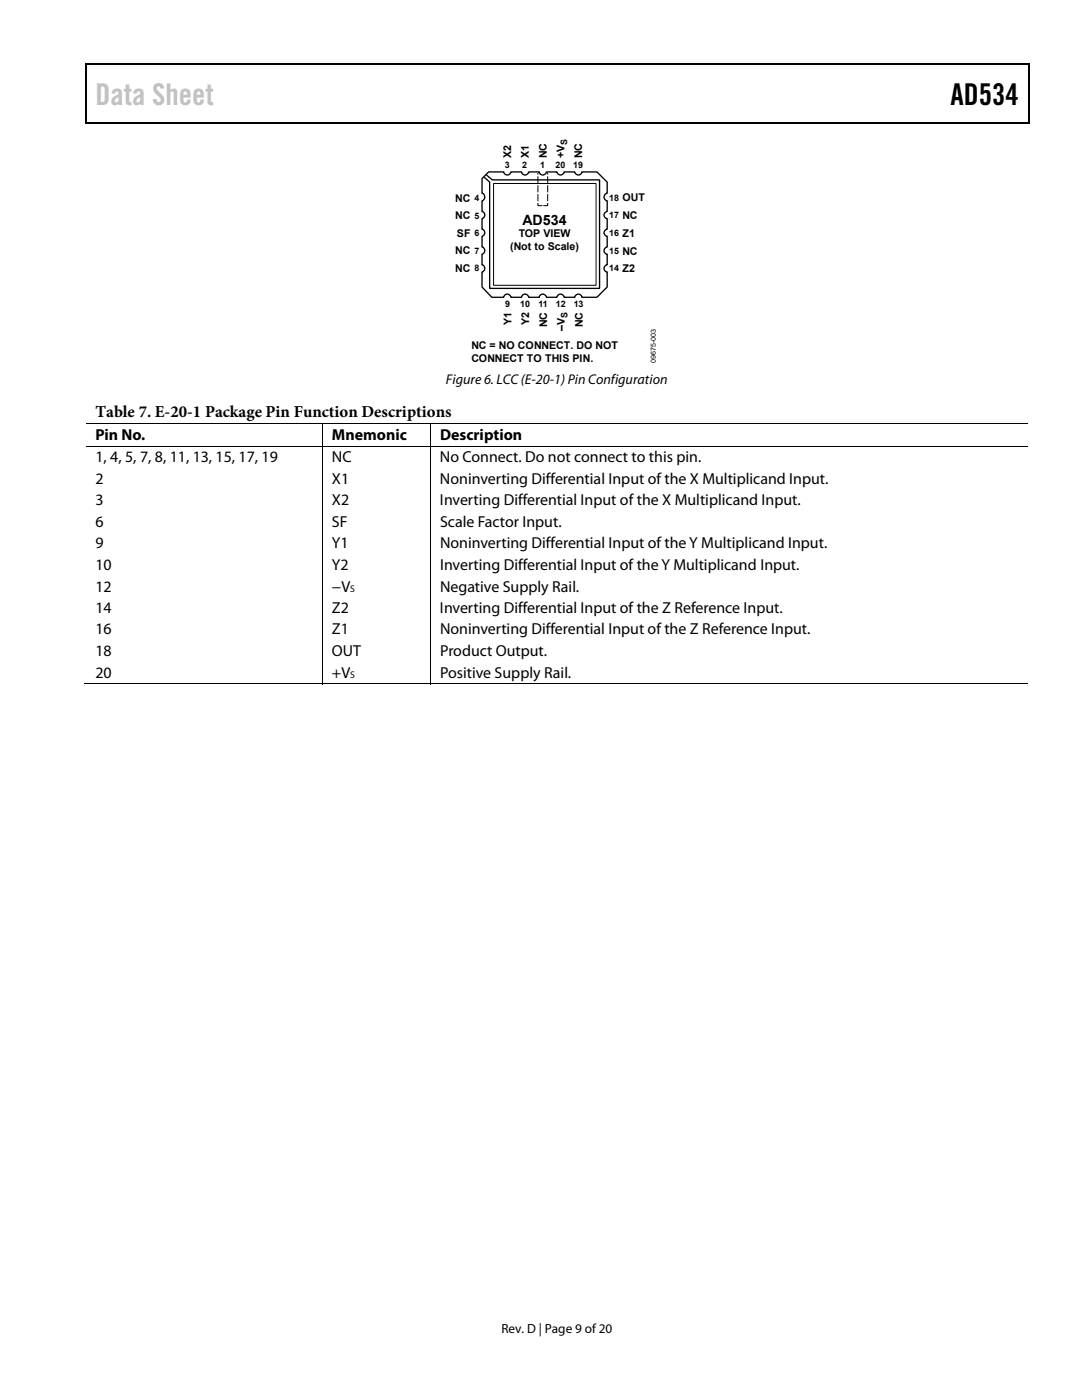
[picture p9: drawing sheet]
<svg xmlns="http://www.w3.org/2000/svg" width="216mm" height="279mm" viewBox="0 0 216 279" stroke-linecap="round" stroke-linejoin="round" font-family="sans-serif">
<defs><g id="words">
<text font-size="6" fill="#c0c0c0" x="19" y="21">Data Sheet</text>
<text font-size="6" x="189.7" y="21">AD534</text>
<text font-size="3.3" x="19" y="83.2">Table 7. E-20-1 Package Pin Function Descriptions</text>
<g font-size="3.2">
<text x="19" y="87.8">Pin No.</text>
<text x="66.2" y="87.8">Mnemonic</text>
<text x="87.8" y="87.8">Description</text>
<text x="19" y="92.3">1, 4, 5, 7, 8, 11, 13, 15, 17, 19</text>
<text x="66.2" y="92.3">NC</text>
<text x="87.8" y="92.3">No Connect. Do not connect to this pin.</text>
<text x="19" y="96.6">2</text>
<text x="19" y="100.9">3</text>
<text x="66.2" y="96.6">X1</text>
<text x="66.2" y="100.9">X2</text>
<text x="87.8" y="96.6">Noninverting Differential Input of the X Multiplicand Input.</text>
<text x="87.8" y="100.9">Inverting Differential Input of the X Multiplicand Input.</text>
<text x="19" y="105.2">6</text>
<text x="66.2" y="105.2">SF</text>
<text x="87.8" y="105.2">Scale Factor Input.</text>
<text x="19" y="109.5">9</text>
<text x="19" y="113.7">10</text>
<text x="66.2" y="113.7">Y2</text>
<text x="66.2" y="109.5">Y1</text>
<text x="87.8" y="113.7">Inverting Differential Input of the Y Multiplicand Input.</text>
<text x="87.8" y="109.5">Noninverting Differential Input of the Y Multiplicand Input.</text>
<text x="19" y="118">12</text>
<text x="66.2" y="118">−V</text>
<text x="87.8" y="118">Negative Supply Rail.</text>
<text x="19" y="122.3">14</text>
<text x="66.2" y="122.3">Z2</text>
<text x="87.8" y="122.3">Inverting Differential Input of the Z Reference Input.</text>
<text x="19" y="126.6">16</text>
<text x="19" y="130.9">18</text>
<text x="66.2" y="126.6">Z1</text>
<text x="66.2" y="130.9">OUT</text>
<text x="87.8" y="126.6">Noninverting Differential Input of the Z Reference Input.</text>
<text x="87.8" y="130.9">Product Output.</text>
<text x="19" y="135.2">20</text>
<text x="66.2" y="135.2">+V</text>
<text x="87.8" y="135.2">Positive Supply Rail.</text>
</g>
<g font-size="2.8">
<text x="104.2" y="44.9">AD534</text>
<text x="89" y="76.6">Figure 6. LCC (E-20-1) Pin Configuration</text>
</g>
<text font-size="2.6" x="100.1" y="266">Rev. D | Page 9 of 20</text>
<g font-size="2.1" fill="#010101">
<text x="102" y="31.6" transform="rotate(-90 102 31.6)">X2</text>
<text x="105.5" y="31.6" transform="rotate(-90 105.5 31.6)">X1</text>
<text x="109.1" y="31.6" transform="rotate(-90 109.1 31.6)">NC</text>
<text x="112.6" y="31.6" transform="rotate(-90 112.6 31.6)">+V</text>
<text x="116.2" y="31.6" transform="rotate(-90 116.2 31.6)">NC</text>
<text x="90.8" y="40.2">NC</text>
<text x="124.2" y="40.1">OUT</text>
<text x="90.8" y="43.7">NC</text>
<text x="91.2" y="47.2">SF</text>
<text x="124.2" y="43.7">NC</text>
<text x="124.2" y="47.2">Z1</text>
<text x="90.8" y="50.8">NC</text>
<text x="124.2" y="50.8">NC</text>
<text x="90.8" y="54.3">NC</text>
<text x="124.2" y="54.4">Z2</text>
<text x="102.1" y="64.9" transform="rotate(-90 102.1 64.9)">Y1</text>
<text x="105.6" y="64.9" transform="rotate(-90 105.6 64.9)">Y2</text>
<text x="109.2" y="65.3" transform="rotate(-90 109.2 65.3)">NC</text>
<text x="116.3" y="65.3" transform="rotate(-90 116.3 65.3)">NC</text>
<text x="112.7" y="66.1" transform="rotate(-90 112.7 66.1)">–V</text>
</g>
<g font-size="2.1">
<text x="103.5" y="47.4">TOP VIEW</text>
<text x="101.8" y="50">(Not to Scale)</text>
<text x="94.1" y="69.7">NC = NO CONNECT. DO NOT</text>
<text x="94.1" y="72.3">CONNECT TO THIS PIN.</text>
</g>
<g font-size="1.9">
<text x="69.9" y="118.2">S</text>
<text x="69.9" y="135.4">S</text>
</g>
<g font-size="1.8" fill="#010101">
<text x="113.2" y="28.9" transform="rotate(-90 113.2 28.9)">S</text>
<text x="100.7" y="33.6">3</text>
<text x="104.2" y="33.6">2</text>
<text x="107.8" y="33.6">1</text>
<text x="110.8" y="33.6">20</text>
<text x="114.4" y="33.6">19</text>
<text x="94.7" y="40.1">4</text>
<text x="121.6" y="40">18</text>
<text x="94.7" y="43.6">5</text>
<text x="94.7" y="47.1">6</text>
<text x="121.6" y="43.6">17</text>
<text x="121.6" y="47.1">16</text>
<text x="94.7" y="50.7">7</text>
<text x="121.6" y="50.7">15</text>
<text x="94.7" y="54.2">8</text>
<text x="121.6" y="54.2">14</text>
<text x="100.8" y="61.3">9</text>
<text x="103.8" y="61.3">10</text>
<text x="107.4" y="61.3">11</text>
<text x="110.9" y="61.3">12</text>
<text x="113.2" y="63.5" transform="rotate(-90 113.2 63.5)">S</text>
<text x="114.5" y="61.3">13</text>
</g>
<text font-size="1.4" x="130.8" y="72.5" transform="rotate(-90 130.8 72.5)">09675-003</text>
</g></defs>
<path d="M17 12.7h.3v1h-.3zM205.2 12.7h.3v1h-.3zM205.2 12.7h.3v.3h-.3zM82.4 24.4h.3v.3h-.3zM205.2 24.4h.3v.3h-.3z" fill="#000"/>
<path d="M17 12.8h188.2M17.1 13.7v11M205.3 13.7v11M205.2 24.5h-188.2" fill="none" stroke="#000" stroke-width=".25"/>
<path d="M98.5 36.6h20.4v20.3h-20.4z" fill="none" stroke="#010101" stroke-width=".2"/>
<path d="M96.2 35.6l1.3-1.3h3a.73 .73 0 0 0 .7 .6 .73 .73 0 0 0 .7-.6h2.2a.73 .73 0 0 0 .7 .6 .73 .73 0 0 0 .7-.6h2.1a.73 .73 0 0 0 .7 .6 .73 .73 0 0 0 .7-.6h2.1a.73 .73 0 0 0 .7 .6 .73 .73 0 0 0 .8-.6h2.1a.73 .73 0 0 0 .7 .6 .73 .73 0 0 0 .7-.6h3l2.1 2v2.2a.78 .78 0 0 0-.7 .8 .78 .78 0 0 0 .7 .8v2.1a.72 .72 0 0 0-.7 .7 .72 .72 0 0 0 .7 .7v2.1a.73 .73 0 0 0-.7 .7 .73 .73 0 0 0 .7 .8v2.1a.73 .73 0 0 0-.7 .7 .73 .73 0 0 0 .7 .7v2.1a.73 .73 0 0 0-.7 .8 .73 .73 0 0 0 .7 .7v3l-2.1 2h-3a.72 .72 0 0 0-.7-.6 .72 .72 0 0 0-.7 .6h-2.1a.73 .73 0 0 0-.7-.6 .73 .73 0 0 0-.8 .6h-2.1a.73 .73 0 0 0-.7-.6 .73 .73 0 0 0-.7 .6h-2.1a.73 .73 0 0 0-.7-.6 .73 .73 0 0 0-.7 .6h-2.1a.72 .72 0 0 0-.8-.6 .72 .72 0 0 0-.7 .6h-2.4l-1.9-2v-2.9a.9 .9 0 0 0 .2-1.5h-.2v-2.2a.74 .74 0 0 0 .5-.7 .74 .74 0 0 0-.5-.7v-2.1a.75 .75 0 0 0 .5-.7 .75 .75 0 0 0-.5-.8v-2.1a.74 .74 0 0 0 .5-.7 .74 .74 0 0 0-.5-.7v-2.1a.8 .8 0 0 0 .5-.8 .8 .8 0 0 0-.5-.7zM97.1 34.9l1.1 1h21.4v21.7h-21.9v-21.3l-1.1-.9" fill="none" stroke="#010101" stroke-width=".27"/>
<path d="M108.2 41h-.9v-6.5M108.4 41h.9v-6.5" fill="none" stroke="#010101" stroke-width=".2" stroke-dasharray="1.4 .4" stroke-linecap="butt"/>
<path d="M17.1 84.5h188M17.1 89h188M64.3 84.6v4.4M64.3 89.1v47.5M85.9 84.6v4.4M85.9 89.1v47.5M16.9 136.5h47.3M64.4 136.5h21.4M86 136.5h119.1" fill="none" stroke="#000" stroke-width=".2"/>
<use href="#words"/>
</svg>
